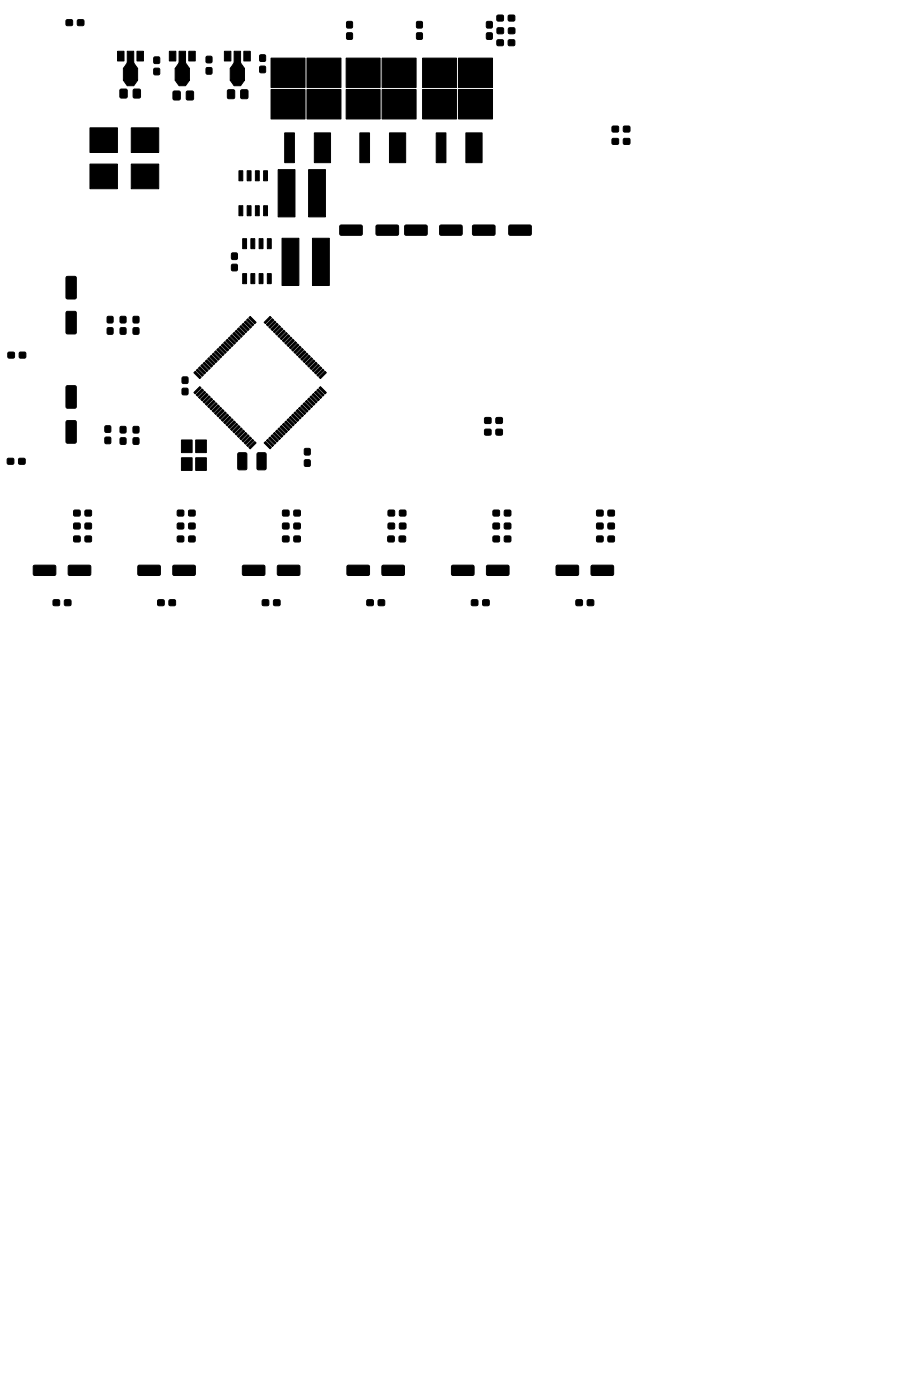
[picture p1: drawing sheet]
<svg xmlns="http://www.w3.org/2000/svg" width="140mm" height="216mm" viewBox="0 0 140 216" stroke-linecap="round" stroke-linejoin="round" font-family="sans-serif">
<g fill="#000" stroke="#000" stroke-width=".15">
<path d="M10.2 3.1h.9l.1 .2v.6l-.2 .1-.7-.1-.1-.2zM12 3.1h.9l.1 .2-.1 .6-.2 .1-.7-.1-.1-.2zM19.7 9.6h.8l.7 1h-2.2zM18.2 7.9h.9v1.5h-.9zM18.6 13.8h.8h.2v1.1v.2l-.8 .1-.2-.1zM19.6 7.9h1v1.8h-1zM19 10.6h2.2v1.8h-2.2zM19 12.4h2.2l-.6 .8h-1zM20.6 13.8h.8h.2l.1 1.1-.1 .2-.8 .1-.2-.1zM21.1 7.9h1v1.5h-1zM23.8 8.8h.6l.2 .1 .1 .7-.1 .2h-.6l-.2-.1zM23.8 10.6l.6-.1 .2 .1 .1 .7-.1 .2-.6 .1-.2-.1z"/>
<path d="M27.8 9.6h.8l.6 1h-2.2zM26.2 7.9h1v1.5h-1zM26.8 14.1h.8h.2l.1 1.1-.1 .2-.9 .1-.1-.1zM27.6 7.9h1v1.8h-1zM27 10.6h2.2v1.8h-2.2zM27 12.4h2.2l-.6 .8h-1zM28.8 14.1h.8h.2l.1 1.1-.1 .2-.8 .1-.2-.1zM29.2 7.9h1v1.5h-1zM31.9 10.5l.6-.1 .2 .1v.7v.2l-.7 .1-.1-.1zM31.9 8.7h.6l.2 .1v.7v.2h-.7l-.1-.1zM36.3 9.6h.7l.7 1h-2.1zM34.6 7.9h1v1.5h-1z"/>
<path d="M35.2 13.9h.8h.2l.1 1.1-.1 .2-.9 .1-.1-.1zM36.2 7.9h1v1.8h-1zM35.6 10.6h2.1v1.8h-2.1zM35.6 12.4h2.1l-.5 .8h-1zM37.2 13.9h.8h.2l.1 1.1-.1 .2-.8 .1-.2-.1zM37.6 7.9h1v1.5h-1zM40.1 8.5h.7h.2v.8l-.1 .1-.6 .1-.2-.1zM40.1 10.3l.7-.1 .2 .1v.7l-.1 .2-.6 .1-.2-.1zM41.9 9h5.2v4.5h-5.2zM41.9 13.8h5.2v4.6h-5.2zM47.4 13.8h5.2v4.6h-5.2zM47.4 9h5.2v4.5h-5.2z"/>
<path d="M53.6 5.1l.6-.1 .2 .1v.8v.1l-.7 .1-.1-.1zM53.6 3.4l.6-.1 .2 .1v.7v.2h-.7h-.1zM53.4 9h5.3v4.5h-5.3zM53.4 13.8h5.3v4.6h-5.3zM59 13.8h5.3v4.6h-5.3zM59 9h5.3v4.5h-5.3zM64.4 5.1l.6-.1 .2 .1v.8v.1l-.7 .1-.2-.1zM64.4 3.4l.6-.1 .2 .1v.7v.2h-.7h-.2zM65.3 9h5.2v4.5h-5.2zM65.3 13.8h5.2v4.6h-5.2zM75.2 3.4l.6-.1 .2 .1v.7v.2h-.7h-.2zM75.2 5.1l.6-.1 .2 .1v.8v.1l-.7 .1-.2-.1z"/>
<path d="M70.8 13.8h5.2v4.6h-5.2zM70.8 9h5.2v4.5h-5.2zM76.8 6.2h.9l.1 .2-.1 .6-.2 .1-.7-.1-.1-.2zM76.8 2.4h.9l.1 .2-.1 .6-.2 .1-.7-.1-.1-.2zM76.8 4.3h.9l.1 .2-.1 .6-.2 .1h-.7l-.1-.2zM78.5 6.2h.9l.1 .2v.6l-.2 .1-.8-.1v-.2zM78.5 2.4h.9l.1 .2v.6l-.2 .1-.8-.1v-.2zM78.5 4.3h.9l.1 .2v.6l-.2 .1h-.7l-.1-.2zM94.6 19.5h.8l.1 .2v.6l-.2 .1h-.7l-.1-.2zM96.3 19.5h.9l.1 .2-.1 .6-.2 .1h-.7l-.1-.2zM13.9 25.3h4.2v3.9h-4.2zM13.9 19.7h4.2v3.9h-4.2z"/>
<path d="M20.3 25.3h4.2v3.9h-4.2zM20.3 19.7h4.2v3.9h-4.2zM35.8 39.1h.6h.2l.1 .8-.1 .1-.6 .1-.2-.1zM36.9 26.4h.6v1.5h-.6zM36.9 31.8h.6v1.5h-.6zM37.5 36.9h.6v1.5h-.6zM38.2 26.4h.6v1.5h-.6zM38.2 31.8h.6v1.5h-.6zM38.7 36.9h.6v1.5h-.6zM39.4 26.4h.6v1.5h-.6zM39.4 31.8h.6v1.5h-.6zM40 36.9h.6v1.5h-.6z"/>
<path d="M40.7 26.4h.6v1.5h-.6zM40.7 31.8h.6v1.5h-.6zM41.3 36.9h.6v1.5h-.6zM44 20.5h1.5v4.6h-1.5zM42.9 26.2h2.7v7.3h-2.7zM47.6 26.2h2.7v7.3h-2.7zM48.5 20.5h2.5v4.6h-2.5zM52.5 34.8h3.3l.1 .2v1.2l-.2 .2-3.1-.1-.1-.2zM55.6 20.5h1.5v4.6h-1.5zM58.1 34.8h3.3l.1 .2v1.2l-.2 .2-3.1-.1-.1-.2zM60.1 20.5h2.5v4.6h-2.5zM62.5 34.8h3.3l.2 .2v1.2l-.3 .2-3.1-.1-.1-.2z"/>
<path d="M67.4 20.5h1.5v4.6h-1.5zM67.9 34.8h3.3l.2 .2v1.2l-.3 .2-3.1-.1-.1-.2zM71.9 20.5h2.5v4.6h-2.5zM73 34.8h3.3l.1 .2v1.2l-.2 .2-3.1-.1-.1-.2zM78.6 34.8h3.3l.1 .2v1.2l-.2 .2-3.1-.1-.1-.2zM94.6 21.4h.8l.1 .2v.6l-.2 .1h-.7l-.1-.2zM96.3 21.4h.9l.1 .2-.1 .6-.2 .1h-.7l-.1-.2zM1.3 54.4h.9l.1 .2-.1 .6-.2 .1h-.7l-.1-.2zM3 54.4h.9l.1 .2-.1 .6-.1 .1h-.8v-.2zM10.3 59.6h1.3l.2 .1v3.1l-.2 .2-1.2 .1-.2-.2zM10.3 42.8l1.3-.1 .2 .1v3.1l-.2 .3h-1.2l-.2-.2zM10.3 48.2l1.3-.1 .2 .1v3.1l-.2 .3h-1.2l-.2-.2z"/>
<path d="M16.6 50.7l.6-.1 .2 .1 .1 .7-.1 .2-.6 .1-.2-.1zM16.6 48.9h.6h.2l.1 .8-.1 .1-.6 .1-.2-.1zM18.6 50.7l.6-.1 .2 .1 .1 .7-.1 .2-.6 .1-.2-.1zM18.6 48.9h.6h.2l.1 .8-.1 .1-.6 .1-.2-.1zM20.6 48.9h.6h.2l.1 .8-.1 .1-.6 .1-.2-.1zM20.6 50.7l.6-.1 .2 .1 .1 .7-.1 .2-.6 .1-.2-.1zM28.2 60h.6h.2v.8v.1l-.7 .1-.1-.1zM28.2 58.3l.6-.1 .2 .1v.7v.2l-.7 .1-.1-.1zM29.9 57.6l.2-.2 1 .9-.2 .2zM30.3 57.2l.2-.2 .9 .9-.2 .2zM30.6 56.9l.3-.3 .9 1-.2 .2zM31.2 56.3l.9 .9-.2 .2-.9-.9z"/>
<path d="M31.6 55.9l.9 1-.2 .2-1-.9zM31.9 55.6l.9 .9-.2 .2-.9-.9zM32.1 55.4l.2-.2 .9 1-.2 .2zM32.4 55.1l.2-.2 .9 .9-.2 .2zM33 54.5l.9 .9-.2 .3-.9-1zM33.3 54.2l.9 .9-.2 .2-.9-.9zM33.5 54l.2-.2 .9 .9-.2 .3zM33.8 53.7l.2-.2 1 .9-.3 .2zM34.2 53.3l.2-.2 .9 .9-.2 .2zM34.5 53l.2-.2 1 .9-.3 .2zM35.1 52.4l.9 .9-.2 .2-.9-.9zM35.4 52.1l1 .9-.2 .2-1-.9z"/>
<path d="M35.8 51.7l.9 .9-.2 .2-.9-.9zM35.9 51.6l.3-.3 .9 1-.2 .2zM36.3 51.2l.2-.2 .9 .9-.2 .2zM35.8 40.9l.6-.1 .2 .1 .1 .7-.1 .2-.6 .1-.2-.1zM36.7 50.9l.2-.3 .9 1-.2 .2zM37.2 50.3l.9 .9-.2 .2-.9-.9zM37.6 49.9l.9 1-.2 .2-.9-1zM37.9 49.6l.9 .9-.2 .2-.9-.9zM38.1 49.4l.2-.2 .9 .9-.2 .3zM37.5 42.3h.6v1.5h-.6zM38.4 49.1l.2-.2 1 .9-.3 .2zM38.7 42.3h.6v1.5h-.6z"/>
<path d="M40 42.3h.6v1.5h-.6zM41.7 48.9l.2 .2-.9 .9-.2-.2zM41.1 50.1l1-.9 .2 .2-1 1zM42.4 49.6l.2 .2-.9 .9-.2-.2zM41.8 50.9l1-1 .2 .2-.9 1zM41.3 42.3h.6v1.5h-.6zM42.2 51.2l.9-.9 .2 .2-.9 .9zM43.5 50.6l.2 .3-.9 .9-.3-.2zM43.8 51l.2 .2-.9 .9-.2-.2zM43.3 52.3l.9-1 .2 .3-.9 .9zM43.6 52.6l.9-.9 .2 .2-.9 .9zM44 53l.9-.9 .2 .2-.9 .9z"/>
<path d="M45.2 52.4l.2 .2-.9 .9-.2-.2zM45.6 52.8l.2 .2-.9 .9-.2-.2zM45 54l.9-.9 .3 .2-1 .9zM45.4 54.4l.9-.9 .2 .2-.9 .9zM45.7 54.7l1-.9 .2 .2-1 1zM47 54.2l.2 .2-.9 .9-.2-.2zM43.6 36.8h2.6v7.3h-2.6zM47.4 54.5l.2 .2-.9 1-.3-.3zM46.8 55.8l.9-.9 .2 .2-.9 .9zM47.1 56.2l1-1 .2 .2-.9 1zM48.4 55.6l.2 .2-.9 .9-.2-.2zM47.9 56.9l.9-1 .2 .3-.9 .9z"/>
<path d="M48.2 57.2l.9-.9 .2 .2-.9 .9zM48.6 57.6l.9-1 .2 .3-.9 .9zM49.8 57l.2 .2-.9 .9-.2-.2zM49.5 59.7l.9 .9-.2 .2-.9-.9zM50.2 57.4l.2 .2-.9 .9-.2-.2zM48.3 36.8h2.6v7.3h-2.6zM1.2 70.8h.9l.1 .2-.1 .6-.2 .1h-.7l-.1-.2zM2.9 70.8h.9l.1 .2-.1 .6-.1 .1h-.8v-.2zM10.3 65h1.3l.2 .1v3.1l-.2 .2-1.2 .1-.2-.2zM11.4 78.8h.9l.1 .2-.1 .6-.1 .1h-.8l-.1-.2zM13.2 78.8h.9l.1 .2-.1 .6-.2 .1h-.7l-.1-.2zM16.2 65.8h.7h.2v.8l-.1 .1-.6 .1-.2-.1z"/>
<path d="M16.2 67.6l.7-.1 .2 .1v.7l-.1 .2-.6 .1-.2-.1zM18.6 67.7l.6-.1 .2 .1 .1 .7-.1 .2-.6 .1-.2-.1zM18.6 65.9h.6h.2l.1 .8-.1 .1-.6 .1-.2-.1zM20.6 65.9h.6h.2l.1 .8-.1 .1-.6 .1-.2-.1zM20.6 67.7l.6-.1 .2 .1 .1 .7-.1 .2-.6 .1-.2-.1zM28 68h1.7v1.9h-1.7zM28 70.7h1.7v2h-1.7zM27.4 78.8h.9l.1 .2-.1 .6-.1 .1h-.8l-.1-.2zM30.9 59.7l.2 .2-1 .9-.2-.2zM29.2 78.8h.9l.1 .2-.1 .6-.2 .1h-.7l-.1-.2zM30.2 70.7h1.7v2h-1.7zM30.2 68h1.7v1.9h-1.7z"/>
<path d="M31.2 60.1l.2 .2-.9 .9-.2-.2zM30.6 61.3l1-.9 .2 .2-.9 1zM31 61.7l.9-.9 .2 .2-.9 .9zM31.3 62.1l1-1 .2 .2-.9 1zM32.6 61.5l.2 .2-.9 .9-.2-.2zM33 61.8l.2 .3-.9 .9-.2-.2zM32.4 63.1l.9-.9 .2 .2-.9 .9zM32.8 63.5l.9-1 .2 .3-.9 .9zM33.1 63.8l.9-.9 .2 .2-.9 .9zM34.4 63.3l.2 .2-.9 .9-.2-.2zM34.7 63.6l.3 .2-1 .9-.2-.2zM34.2 64.9l.9-.9 .2 .2-.9 .9z"/>
<path d="M34.5 65.2l.9-.9 .3 .2-1 .9zM34.9 65.6l.9-.9 .2 .2-.9 .9zM36.2 65l.2 .2-1 1-.2-.3zM36.5 65.4l.2 .2-.9 .9-.2-.2zM35.9 66.6l1-.9 .2 .2-.9 1zM37.2 66.1l.2 .2-.9 .9-.2-.2zM37.6 66.4l.2 .2-.9 1-.2-.2zM37 67.7l.9-.9 .2 .2-.9 .9zM37.4 68.1l.9-1 .2 .3-.9 .9zM37.7 68.4l.9-.9 .2 .2-.9 .9zM36.8 70l1.1-.1 .2 .2v2.2l-.1 .2-1.1 .1-.2-.2zM39 67.8l.2 .3-.9 .9-.2-.2z"/>
<path d="M39.3 68.2l.3 .2-1 .9-.2-.2zM40.8 68.4l.2-.2 .9 .9-.2 .2zM39.7 70l1.2-.1 .2 .2v2.2l-.1 .2-1.1 .1-.2-.2zM41.1 68.1l.2-.3 1 1-.2 .2zM41.5 67.7l.2-.2 .9 .9-.2 .2zM41.8 67.4l.3-.3 .9 1-.2 .2zM42.2 67l.2-.2 .9 .9-.2 .2zM42.5 66.6l.3-.2 .9 1-.2 .2zM43.1 66.1l.9 .9-.2 .2-.9-.9zM43.5 65.7l.9 .9-.2 .3-.9-1zM43.8 65.4l.9 .9-.2 .2-.9-.9zM44 65.2l.2-.2 .9 .9-.2 .3z"/>
<path d="M44.3 64.9l.2-.2 .9 .9-.2 .2zM43.7 78.8h.9v.2v.6l-.2 .1h-.7l-.1-.2zM44.7 64.5l.2-.2 .9 .9-.2 .2zM45 64.2l.2-.2 1 .9-.3 .2zM45.4 63.8l.2-.2 .9 .9-.2 .2zM45.7 63.5l.2-.2 1 .9-.2 .2zM46.1 63.1l.2-.2 .9 .9-.2 .2zM45.4 78.8h.9l.1 .2-.1 .6-.1 .1h-.8l-.1-.2zM46.4 62.8l.3-.3 .9 1-.2 .2zM46.8 62.4l.2-.2 .9 .9-.2 .2zM47.1 62.1l.3-.3 .9 1-.2 .2zM47.5 61.7l.2-.2 .9 .9-.2 .2z"/>
<path d="M47 71.1l.7-.1 .2 .1v.7l-.1 .2-.6 .1-.2-.1zM47 69.3h.7h.2v.8l-.1 .1-.6 .1-.2-.1zM47.9 61.3l.2-.2 .9 1-.2 .2zM48.2 61l.2-.2 .9 .9-.2 .2zM48.6 60.6l.2-.2 .9 .9-.2 .3zM49.1 60.1l.9 .9-.2 .2-.9-.9zM60 78.8h.9l.1 .2-.1 .6-.2 .1h-.7l-.1-.2zM61.7 78.8h.9l.1 .2-.1 .6-.1 .1h-.8v-.2zM74.9 66.3h.9v.2v.6l-.2 .1h-.7l-.1-.2zM74.9 64.5h.9v.2v.6l-.2 .1h-.7l-.1-.2zM76.2 78.8h.9v.2v.6l-.2 .1h-.7l-.1-.2zM76.6 66.3h.9l.1 .2-.1 .6-.1 .1h-.8v-.2z"/>
<path d="M76.6 64.5h.9l.1 .2-.1 .6-.1 .1h-.8v-.2zM77.9 78.8h.9l.1 .2-.1 .6-.1 .1h-.8l-.1-.2zM92.2 78.8h.9v.2v.6l-.2 .1h-.7l-.1-.2zM93.9 78.8h.9l.1 .2-.1 .6-.1 .1h-.8l-.1-.2zM5.2 87.4l3.3-.1 .1 .2v1.2l-.2 .2h-3.1l-.2-.2zM8.2 92.7h.9l.1 .2v.6l-.2 .1-.7-.1-.1-.2zM10 92.7h.9l.1 .2-.1 .6-.2 .1-.7-.1-.1-.2zM11.4 82.8h.9l.1 .2-.1 .6-.1 .1h-.8l-.1-.2zM11.4 80.8h.9l.1 .2-.1 .6-.1 .1h-.8l-.1-.2zM10.6 87.4l3.3-.1 .1 .2v1.2l-.2 .2h-3.1l-.2-.2zM13.2 82.8h.9l.1 .2-.1 .6-.2 .1h-.7l-.1-.2zM13.2 80.8h.9l.1 .2-.1 .6-.2 .1h-.7l-.1-.2z"/>
<path d="M21.3 87.4l3.3-.1 .2 .2v1.2l-.3 .2h-3.1l-.1-.2zM24.4 92.7h.9l.1 .2-.1 .6-.2 .1-.7-.1-.1-.2zM26.1 92.7h.9l.1 .2v.6l-.2 .1-.7-.1-.1-.2zM27.4 80.8h.9l.1 .2-.1 .6-.1 .1h-.8l-.1-.2zM27.4 82.8h.9l.1 .2-.1 .6-.1 .1h-.8l-.1-.2zM29.2 80.8h.9l.1 .2-.1 .6-.2 .1h-.7l-.1-.2zM29.2 82.8h.9l.1 .2-.1 .6-.2 .1h-.7l-.1-.2zM26.7 87.4l3.3-.1 .2 .2v1.2l-.3 .2h-3.1l-.1-.2zM37.5 87.4l3.3-.1 .1 .2v1.2l-.2 .2h-3.1l-.2-.2zM40.5 92.7h.9l.1 .2v.6l-.2 .1-.7-.1-.1-.2zM42.3 92.7h.9l.1 .2-.1 .6-.2 .1-.7-.1-.1-.2zM43.7 80.8h.9v.2v.6l-.2 .1h-.7l-.1-.2z"/>
<path d="M43.7 82.8h.9v.2v.6l-.2 .1h-.7l-.1-.2zM42.9 87.4l3.3-.1 .1 .2v1.2l-.2 .2h-3.1l-.2-.2zM45.4 80.8h.9l.1 .2-.1 .6-.1 .1h-.8l-.1-.2zM45.4 82.8h.9l.1 .2-.1 .6-.1 .1h-.8l-.1-.2zM53.6 87.4l3.3-.1 .2 .2-.1 1.2-.2 .2h-3.1l-.1-.2zM56.7 92.7h.9l.1 .2-.1 .6-.2 .1-.7-.1-.1-.2zM58.4 92.7h.9l.1 .2v.6l-.2 .1-.7-.1-.1-.2zM59.9 82.8h.9l.1 .2-.1 .6-.1 .1h-.8v-.2zM60 80.8h.9l.1 .2-.1 .6-.2 .1h-.7l-.1-.2zM59 87.4l3.3-.1 .2 .2-.1 1.2-.2 .2h-3.1l-.1-.2zM61.7 82.8h.9l.1 .2-.1 .6-.2 .1h-.7l-.1-.2zM61.7 80.8h.9l.1 .2-.1 .6-.1 .1h-.8v-.2z"/>
<path d="M69.8 87.4l3.3-.1 .1 .2v1.2l-.2 .2h-3.1l-.2-.2zM72.8 92.7h.9l.1 .2v.6l-.2 .1-.8-.1v-.2zM74.6 92.7h.9l.1 .2-.1 .6-.2 .1-.7-.1-.1-.2zM76.2 80.8h.9v.2v.6l-.2 .1h-.7l-.1-.2zM76.2 82.8h.9v.2v.6l-.2 .1h-.7l-.1-.2zM75.2 87.4l3.3-.1 .1 .2v1.2l-.2 .2h-3.1l-.2-.2zM77.9 80.8h.9l.1 .2-.1 .6-.1 .1h-.8l-.1-.2zM77.9 82.8h.9l.1 .2-.1 .6-.1 .1h-.8l-.1-.2zM85.9 87.4l3.3-.1 .2 .2-.1 1.2-.2 .2h-3.1l-.1-.2zM89 92.7h.9l.1 .2-.1 .6-.2 .1-.7-.1-.1-.2zM90.7 92.7h.9l.1 .2v.6l-.2 .1-.8-.1v-.2zM92.2 80.8h.9v.2v.6l-.2 .1h-.7l-.1-.2z"/>
<path d="M92.2 82.8h.9v.2v.6l-.2 .1h-.7l-.1-.2zM91.3 87.4l3.3-.1 .2 .2-.1 1.2-.2 .2h-3.1l-.1-.2zM93.9 80.8h.9l.1 .2-.1 .6-.1 .1h-.8l-.1-.2zM93.9 82.8h.9l.1 .2-.1 .6-.1 .1h-.8l-.1-.2z"/>
</g>
</svg>
